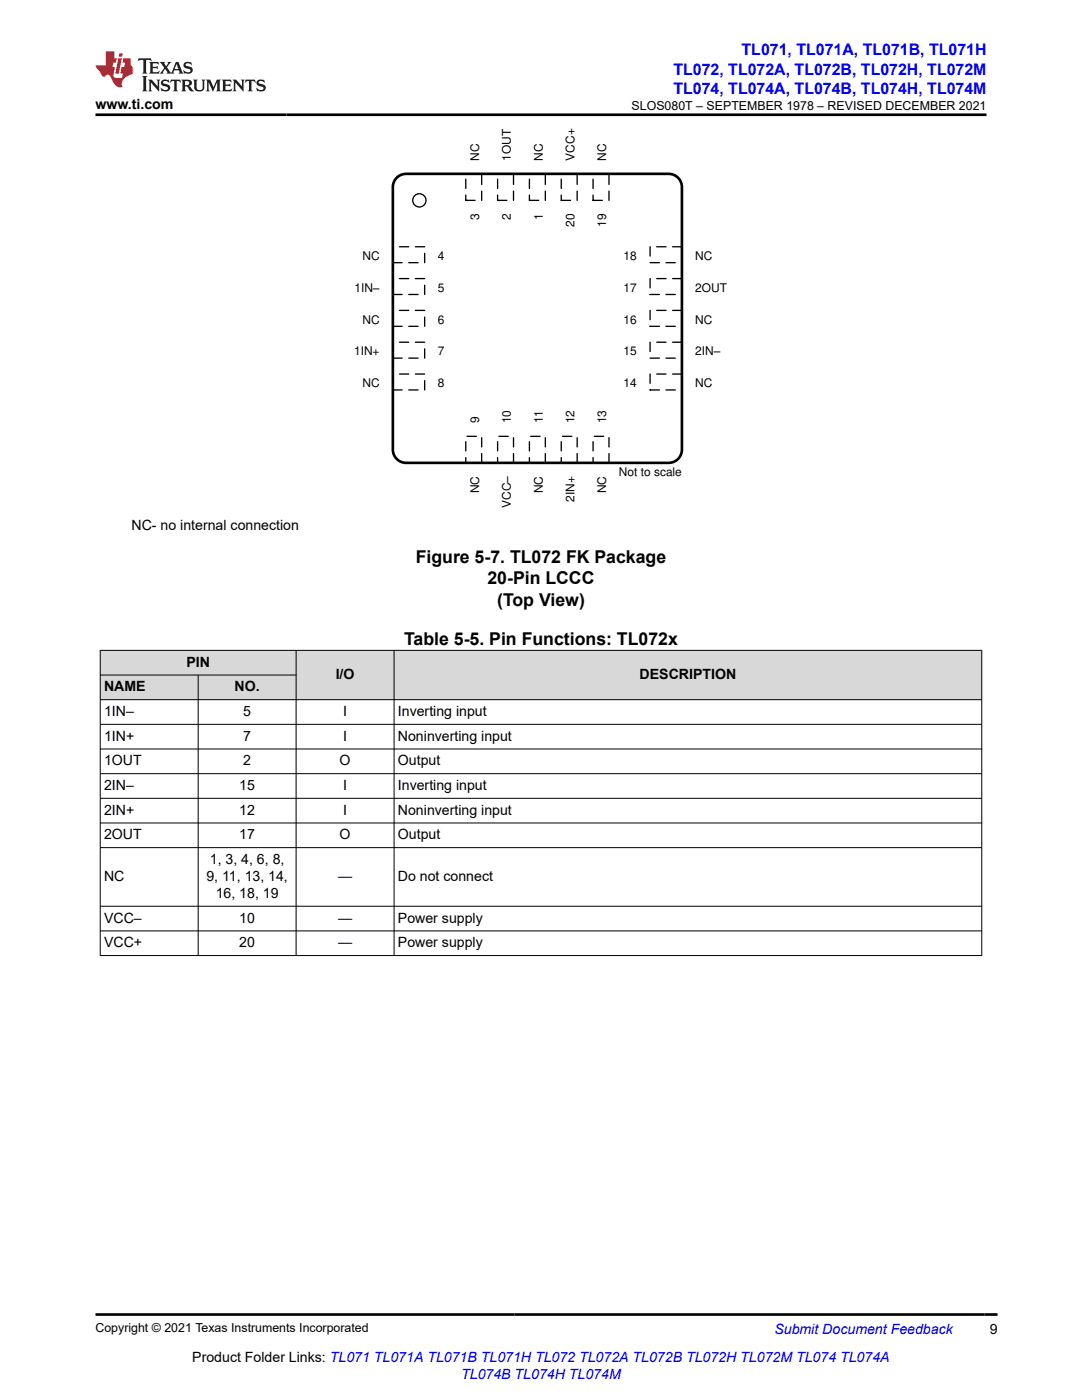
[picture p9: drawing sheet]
<svg xmlns="http://www.w3.org/2000/svg" width="216mm" height="279mm" viewBox="0 0 216 279" stroke-linecap="round" stroke-linejoin="round" font-family="sans-serif">
<defs><g id="words">
<g font-size="3.5">
<text x="83" y="112.4">Figure 5-7. TL072 FK Package</text>
<text x="97.3" y="116.6">20-Pin LCCC</text>
<text x="99.2" y="120.9">(Top View)</text>
<text x="80.6" y="128.6">Table 5-5. Pin Functions: TL072x</text>
</g>
<g font-size="3.2" fill="#00f">
<text x="148" y="11.1">TL071, TL071A, TL071B, TL071H</text>
<text x="134.4" y="14.9">TL072, TL072A, TL072B, TL072H, TL072M</text>
<text x="134.4" y="18.7">TL074, TL074A, TL074B, TL074H, TL074M</text>
</g>
<g font-size="2.8">
<text x="19" y="21.8">www.ti.com</text>
<text x="26.3" y="105.9">NC- no internal connection</text>
<text x="20.8" y="138">NAME</text>
<text x="37.2" y="133.1">PIN</text>
<text x="46.8" y="138">NO.</text>
<text x="67" y="135.5">I/O</text>
<text x="127.6" y="135.5">DESCRIPTION</text>
<text x="20.8" y="142.9">1IN–</text>
<text x="48.5" y="142.9">5</text>
<text x="68.5" y="142.9">I</text>
<text x="79.4" y="142.9">Inverting input</text>
<text x="20.8" y="147.8">1IN+</text>
<text x="48.5" y="147.8">7</text>
<text x="68.5" y="147.8">I</text>
<text x="79.4" y="147.8">Noninverting input</text>
<text x="20.8" y="152.8">1OUT</text>
<text x="48.5" y="152.8">2</text>
<text x="67.8" y="152.8">O</text>
<text x="79.4" y="152.8">Output</text>
<text x="20.8" y="157.7">2IN–</text>
<text x="47.7" y="157.7">15</text>
<text x="68.5" y="157.7">I</text>
<text x="79.4" y="157.7">Inverting input</text>
<text x="20.8" y="162.6">2IN+</text>
<text x="20.8" y="167.5">2OUT</text>
<text x="47.7" y="162.6">12</text>
<text x="47.7" y="167.5">17</text>
<text x="67.8" y="167.5">O</text>
<text x="68.5" y="162.6">I</text>
<text x="79.4" y="162.6">Noninverting input</text>
<text x="79.4" y="167.5">Output</text>
<text x="41.9" y="172.4">1, 3, 4, 6, 8,</text>
<text x="20.8" y="175.8">NC</text>
<text x="41.2" y="175.8">9, 11, 13, 14,</text>
<text x="43" y="179.2">16, 18, 19</text>
<text x="67.5" y="175.8">—</text>
<text x="79.4" y="175.8">Do not connect</text>
<text x="20.8" y="184.1">VCC–</text>
<text x="47.7" y="184.1">10</text>
<text x="67.5" y="184.1">—</text>
<text x="79.4" y="184.1">Power supply</text>
<text x="20.8" y="189.1">VCC+</text>
<text x="47.7" y="189.1">20</text>
<text x="67.5" y="189.1">—</text>
<text x="79.4" y="189.1">Power supply</text>
<text x="197.5" y="266.1">9</text>
<text x="38.4" y="271.7">Product Folder Links: TL071 TL071A TL071B TL071H TL072 TL072A TL072B TL072H TL072M TL074 TL074A</text>
</g>
<g font-size="2.8" fill="#00f">
<text x="154.5" y="266.2">Submit Document Feedback</text>
<text x="92" y="275.1">TL074B TL074H TL074M</text>
</g>
<g font-size="2.5">
<text x="126" y="21.9">SLOS080T – SEPTEMBER 1978 – REVISED DECEMBER 2021</text>
<text x="19" y="265.9">Copyright © 2021 Texas Instruments Incorporated</text>
</g>
<g font-size="2.4">
<text x="95.6" y="32.1" transform="rotate(-90 95.6 32.1)">NC</text>
<text x="101.9" y="32.1" transform="rotate(-90 101.9 32.1)">1OUT</text>
<text x="108.3" y="32.1" transform="rotate(-90 108.3 32.1)">NC</text>
<text x="114.6" y="32.1" transform="rotate(-90 114.6 32.1)">VCC+</text>
<text x="121" y="32.1" transform="rotate(-90 121 32.1)">NC</text>
<text x="95.6" y="43.9" transform="rotate(-90 95.6 43.9)">3</text>
<text x="101.9" y="43.9" transform="rotate(-90 101.9 43.9)">2</text>
<text x="108.3" y="43.9" transform="rotate(-90 108.3 43.9)">1</text>
<text x="114.6" y="45.3" transform="rotate(-90 114.6 45.3)">20</text>
<text x="121" y="45.3" transform="rotate(-90 121 45.3)">19</text>
<text x="72.3" y="51.9">NC</text>
<text x="87.4" y="51.9">4</text>
<text x="124.4" y="51.9">18</text>
<text x="138.7" y="51.9">NC</text>
<text x="70.7" y="58.2">1IN±</text>
<text x="87.4" y="58.2">5</text>
<text x="124.4" y="58.2">17</text>
<text x="138.7" y="58.2">2OUT</text>
<text x="72.3" y="64.6">NC</text>
<text x="87.4" y="64.6">6</text>
<text x="124.4" y="64.6">16</text>
<text x="138.7" y="64.6">NC</text>
<text x="70.7" y="70.9">1IN+</text>
<text x="87.4" y="70.9">7</text>
<text x="124.4" y="70.9">15</text>
<text x="138.7" y="70.9">2IN±</text>
<text x="72.3" y="77.3">NC</text>
<text x="87.4" y="77.3">8</text>
<text x="124.4" y="77.3">14</text>
<text x="138.7" y="77.3">NC</text>
<text x="95.6" y="84.4" transform="rotate(-90 95.6 84.4)">9</text>
<text x="101.9" y="84.4" transform="rotate(-90 101.9 84.4)">10</text>
<text x="108.3" y="84.4" transform="rotate(-90 108.3 84.4)">11</text>
<text x="114.6" y="84.4" transform="rotate(-90 114.6 84.4)">12</text>
<text x="121" y="84.4" transform="rotate(-90 121 84.4)">13</text>
<text x="123.5" y="95">Not to scale</text>
<text x="95.6" y="98.5" transform="rotate(-90 95.6 98.5)">NC</text>
<text x="101.9" y="101.4" transform="rotate(-90 101.9 101.4)">VCC±</text>
<text x="108.3" y="98.5" transform="rotate(-90 108.3 98.5)">NC</text>
<text x="114.6" y="100.1" transform="rotate(-90 114.6 100.1)">2IN+</text>
<text x="121" y="98.5" transform="rotate(-90 121 98.5)">NC</text>
</g>
</g></defs>
<path d="M78.4 49.2h6.3v3.2h-6.3z" fill="none" stroke="#000" stroke-width=".26" stroke-dasharray="1.9 1.3"/>
<path d="M78.4 55.6h6.3v3.2h-6.3z" fill-rule="evenodd" fill="#fff"/>
<path d="M78.4 55.6h6.3v3.2h-6.3z" fill="none" stroke="#000" stroke-width=".26" stroke-dasharray="1.9 1.3"/>
<path d="M78.4 61.9h6.3v3.2h-6.3z" fill-rule="evenodd" fill="#fff"/>
<path d="M78.4 61.9h6.3v3.2h-6.3z" fill="none" stroke="#000" stroke-width=".26" stroke-dasharray="1.9 1.3"/>
<path d="M78.4 68.3h6.3v3.2h-6.3z" fill-rule="evenodd" fill="#fff"/>
<path d="M78.4 68.3h6.3v3.2h-6.3z" fill="none" stroke="#000" stroke-width=".26" stroke-dasharray="1.9 1.3"/>
<path d="M78.4 74.6h6.3v3.2h-6.3z" fill-rule="evenodd" fill="#fff"/>
<path d="M78.4 74.6h6.3v3.2h-6.3z" fill="none" stroke="#000" stroke-width=".26" stroke-dasharray="1.9 1.3"/>
<path d="M92.9 87.1h3.2v5.3h-3.2z" fill-rule="evenodd" fill="#fff"/>
<path d="M92.9 87.1h3.2v5.3h-3.2z" fill="none" stroke="#000" stroke-width=".26" stroke-dasharray="1.9 1.3"/>
<path d="M99.3 87.1h3.2v5.3h-3.2z" fill-rule="evenodd" fill="#fff"/>
<path d="M99.3 87.1h3.2v5.3h-3.2z" fill="none" stroke="#000" stroke-width=".26" stroke-dasharray="1.9 1.3"/>
<path d="M105.6 87.1h3.2v5.3h-3.2z" fill-rule="evenodd" fill="#fff"/>
<path d="M105.6 87.1h3.2v5.3h-3.2z" fill="none" stroke="#000" stroke-width=".26" stroke-dasharray="1.9 1.3"/>
<path d="M112 87.1h3.2v5.3h-3.2z" fill-rule="evenodd" fill="#fff"/>
<path d="M112 87.1h3.2v5.3h-3.2z" fill="none" stroke="#000" stroke-width=".26" stroke-dasharray="1.9 1.3"/>
<path d="M118.3 87.1h3.2v5.3h-3.2z" fill-rule="evenodd" fill="#fff"/>
<path d="M118.3 87.1h3.2v5.3h-3.2z" fill="none" stroke="#000" stroke-width=".26" stroke-dasharray="1.9 1.3"/>
<path d="M129.7 74.6h6.4v3.2h-6.4z" fill-rule="evenodd" fill="#fff"/>
<path d="M129.7 74.6h6.4v3.2h-6.4z" fill="none" stroke="#000" stroke-width=".26" stroke-dasharray="1.9 1.3"/>
<path d="M129.7 68.3h6.4v3.2h-6.4z" fill-rule="evenodd" fill="#fff"/>
<path d="M129.7 68.3h6.4v3.2h-6.4z" fill="none" stroke="#000" stroke-width=".26" stroke-dasharray="1.9 1.3"/>
<path d="M129.7 61.9h6.4v3.2h-6.4z" fill-rule="evenodd" fill="#fff"/>
<path d="M129.7 61.9h6.4v3.2h-6.4z" fill="none" stroke="#000" stroke-width=".26" stroke-dasharray="1.9 1.3"/>
<path d="M129.7 55.6h6.4v3.2h-6.4z" fill-rule="evenodd" fill="#fff"/>
<path d="M129.7 55.6h6.4v3.2h-6.4z" fill="none" stroke="#000" stroke-width=".26" stroke-dasharray="1.9 1.3"/>
<path d="M129.7 49.2h6.4v3.2h-6.4z" fill-rule="evenodd" fill="#fff"/>
<path d="M129.7 49.2h6.4v3.2h-6.4z" fill="none" stroke="#000" stroke-width=".26" stroke-dasharray="1.9 1.3"/>
<path d="M118.3 34.7h3.2v5.3h-3.2z" fill-rule="evenodd" fill="#fff"/>
<path d="M118.3 34.7h3.2v5.3h-3.2z" fill="none" stroke="#000" stroke-width=".26" stroke-dasharray="1.9 1.3"/>
<path d="M112 34.7h3.2v5.3h-3.2z" fill-rule="evenodd" fill="#fff"/>
<path d="M112 34.7h3.2v5.3h-3.2z" fill="none" stroke="#000" stroke-width=".26" stroke-dasharray="1.9 1.3"/>
<path d="M105.6 34.7h3.2v5.3h-3.2z" fill-rule="evenodd" fill="#fff"/>
<path d="M105.6 34.7h3.2v5.3h-3.2z" fill="none" stroke="#000" stroke-width=".26" stroke-dasharray="1.9 1.3"/>
<path d="M99.3 34.7h3.2v5.3h-3.2z" fill-rule="evenodd" fill="#fff"/>
<path d="M99.3 34.7h3.2v5.3h-3.2z" fill="none" stroke="#000" stroke-width=".26" stroke-dasharray="1.9 1.3"/>
<path d="M92.9 34.7h3.2v5.3h-3.2z" fill-rule="evenodd" fill="#fff"/>
<path d="M92.9 34.7h3.2v5.3h-3.2z" fill="none" stroke="#000" stroke-width=".26" stroke-dasharray="1.9 1.3"/>
<circle cx="83.7" cy="40" r="1.32" fill="none" stroke="#000" stroke-width=".26"/>
<path d="M79 35.7a2.64 2.64 0 0 1 2-1h52.4a2.65 2.65 0 0 1 2.7 2.6v52.4a2.65 2.65 0 0 1-2.7 2.7h-52.4a2.65 2.65 0 0 1-2.6-2.7v-52.4l.1-.6z" fill="none" stroke="#000" stroke-width=".53"/>
<g fill="#d8d8d8">
<path d="M20 129.8h175.9v4.9h-175.9z" fill-rule="evenodd"/>
<path d="M20.1 129.9h38.9v4.8h-38.9z" fill-rule="evenodd"/>
<path d="M59.2 129.9h19.4v9.7h-19.4z" fill-rule="evenodd"/>
<path d="M78.7 129.9h117.1v9.7h-117.1z" fill-rule="evenodd"/>
<path d="M20.1 134.8h19.4v4.8h-19.4z" fill-rule="evenodd"/>
<path d="M39.6 134.8h19.4v4.8h-19.4z" fill-rule="evenodd"/>
</g>
<g fill="none" stroke="#000" stroke-width=".2">
<path d="M19.9 129.8h176.1M19.9 134.7h39.3M20 129.7v61.1M39.5 134.7v56.1M59.1 129.7v61.1M78.6 129.7v61.1M195.9 129.7v61.1M196 139.6h-176.1M19.9 144.6h176.1M19.9 149.5h176.1M19.9 154.4h176.1M19.9 159.3h176.1"/>
<path d="M19.9 164.2h176.1M19.9 169.2h176.1M19.9 180.9h176.1M19.9 185.8h176.1M19.9 190.7h176.1"/>
</g>
<path d="M27.7 11.6l-.2 .6 .5-.2h.6v.1v2.2l-.2 .4h1l-.2-.4v-2.2v-.1h.5l.5 .2-.1-.6zM29.8 12.4l.2 .3v1.6l-.2 .4h1.9l.1-.6a1.08 1.08 0 0 1-1.3 .2v-.7h.6l.4 .2v-.7l-.4 .2h-.6v-.5l.2-.2a1 1 0 0 1 1 .3l-.1-.5zM31.8 12.4l1 1.1-1 1.2h.9l-.2-.2 .4-.8 .5 .8-.2 .2h1.6l-.2-.2 .1-.5h1l.1 .5-.1 .2h.9l-.2-.4-.8-1.9h-.5l-1 2.1-.8-1.1 .9-1h-.8l.2 .2-.5 .6-.3-.6 .1-.2zM35.2 12.8l.4 1h-.8zM36.8 12.5a.65 .65 0 0 0-.2 .7 .65 .65 0 0 0 .6 .5l.7 .1 .1 .3a.79 .79 0 0 1-.7 .4 .79 .79 0 0 1-.7-.5l.1 .7 .2-.1a.93 .93 0 0 0 1.1 0 .93 .93 0 0 0 .4-.9 1.46 1.46 0 0 0-1.2-.6l-.1-.3a1.09 1.09 0 0 1 1.2 .2l-.2-.6-.1 .1-.6-.2zM28.4 15.2l.2 .4v2.2l-.2 .4h1l-.2-.4v-2.2l.2-.4zM29.6 15.9l.2 .4v1.5l-.2 .4h.8l-.3-.4v-1.3l1.7 1.8v-2l.2-.4h-.8l.2 .2 .1 1.1-1.2-1.3zM32.3 16a.65 .65 0 0 0-.2 .8 .65 .65 0 0 0 .7 .4l.6 .2 .1 .2a.79 .79 0 0 1-.7 .4 .79 .79 0 0 1-.7-.5l.1 .7 .2-.1a.93 .93 0 0 0 1.1 .1 .93 .93 0 0 0 .4-1 1.46 1.46 0 0 0-1.2-.5l-.1-.4a1.09 1.09 0 0 1 1.2 .2l-.2-.6-.1 .1-.6-.1zM34.1 15.9l-.1 .6a.63 .63 0 0 1 .7-.3l.1 1.6-.3 .4h1l-.2-.4v-1.6a.66 .66 0 0 1 .8 .3l-.1-.6zM36.2 15.9l.2 .4v1.5l-.2 .4h.9l-.2-.2v-.7h.5l.1 .2a.79 .79 0 0 0 1.2 .6l-1-.9a.61 .61 0 0 0 .6-.6 .61 .61 0 0 0-.5-.7zM36.9 16.2h.2a.47 .47 0 0 1 .5 .1 .47 .47 0 0 1 .1 .5l-.2 .1-.6 .1zM38.5 15.9l.2 .2a2.27 2.27 0 0 0 .4 2 1.04 1.04 0 0 0 1.7-.7v-1.3l.2-.2h-.8l.2 .4v1.1a.6 .6 0 0 1-.6 .6 .6 .6 0 0 1-.6-.6v-1.1l.3-.4zM41.1 15.9l.2 .4v1.5l-.2 .4h.7l-.2-.4v-1.4l.9 1.9 .8-1.9v1.4l-.2 .4h1l-.3-.4v-1.5l.3-.4h-.8l-.7 1.5-.7-1.5zM44.3 15.9l.2 .4v1.5l-.2 .4h1.9l.1-.6a1.09 1.09 0 0 1-1.3 .2v-.7h.6l.4 .2v-.6l-.4 .2h-.6v-.6l.2-.1a1.01 1.01 0 0 1 1 .3l-.1-.6zM46.4 15.9l.3 .4v1.5l-.3 .4h.8l-.2-.4v-1.3l1.6 1.8v-2l.2-.4h-.7l.2 .2v1.1l-1.2-1.3zM49 15.9l-.1 .6a.63 .63 0 0 1 .8-.3v1.6l-.3 .4h1l-.2-.4v-1.6a.66 .66 0 0 1 .8 .3l-.1-.6zM51.4 16a.65 .65 0 0 0-.2 .8 .65 .65 0 0 0 .6 .4l.6 .2 .2 .2a.79 .79 0 0 1-.8 .4 .79 .79 0 0 1-.6-.5l.1 .7 .2-.1a.93 .93 0 0 0 1 .1 .93 .93 0 0 0 .5-1 1.46 1.46 0 0 0-1.3-.5l-.1-.4a1.09 1.09 0 0 1 1.3 .2l-.2-.6-.2 .1-.5-.1z" fill="#231f20"/>
<path d="M21.1 10.3v2.7h-2.1l.1 .4 .9 1a.95 .95 0 0 0 .9 .9 .59 .59 0 0 1 .6-.4 .59 .59 0 0 1 .5 .3l.4 .8a1.59 1.59 0 0 0 2.1 1.4 1.61 1.61 0 0 1 1-2.3l1-.3-.1-1.5a1.59 1.59 0 0 1-.4-1.7h-1.4l-.2 .9h.5l-.1 .9h-.5l-.2 .9v.3l.4 .1-.2 .9h-.6a.73 .73 0 0 1-1.1-.7l.3-1.5h-.5l.2-.9h.5l.2-.9h-.5v-1.3zM23.6 11.6l-.6 3.1h.7l.6-3.1zM23.8 10.7l-.1 .6h.7l.1-.6z" fill="#ed1c24"/>
<path d="M19 22.9h177.8M19.1 262.3h179.9" fill="none" stroke="#000" stroke-width=".53"/>
<use href="#words"/>
</svg>
